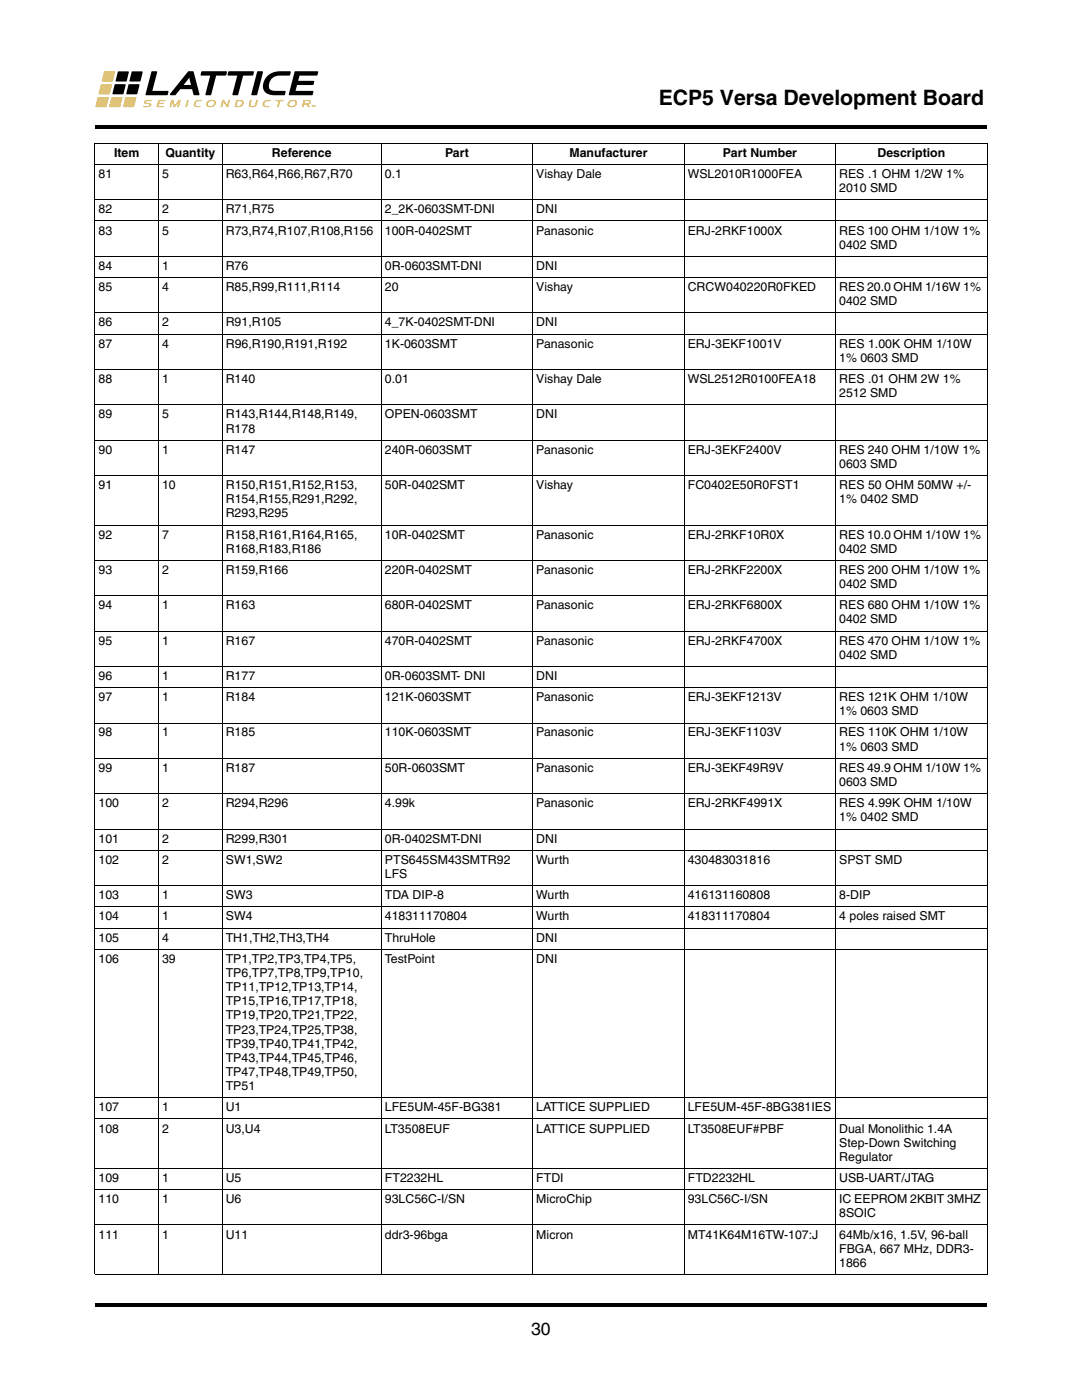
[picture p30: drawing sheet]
<svg xmlns="http://www.w3.org/2000/svg" width="216mm" height="279mm" viewBox="0 0 216 279" stroke-linecap="round" stroke-linejoin="round" font-family="sans-serif">
<defs><g id="words">
<text font-size="4.2" x="131.4" y="21">ECP5 Versa Development Board</text>
<text font-size="3.5" x="106" y="266.5">30</text>
<g font-size="2.5">
<text x="19.6" y="35.5">81</text>
<text x="22.8" y="31.3">Item</text>
<text x="32.3" y="35.5">5</text>
<text x="33" y="31.3">Quantity</text>
<text x="45" y="35.5">R63,R64,R66,R67,R70</text>
<text x="54.3" y="31.3">Reference</text>
<text x="76.8" y="35.5">0.1</text>
<text x="88.8" y="31.3">Part</text>
<text x="107" y="35.5">Vishay Dale</text>
<text x="113.6" y="31.3">Manufacturer</text>
<text x="137.2" y="35.5">WSL2010R1000FEA</text>
<text x="144.3" y="31.3">Part Number</text>
<text x="167.4" y="35.5">RES .1 OHM 1/2W 1%</text>
<text x="175.1" y="31.3">Description</text>
<text x="167.4" y="38.3">2010 SMD</text>
<text x="19.6" y="42.6">82</text>
<text x="19.6" y="46.8">83</text>
<text x="32.3" y="42.6">2</text>
<text x="32.3" y="46.8">5</text>
<text x="45" y="42.6">R71,R75</text>
<text x="45" y="46.8">R73,R74,R107,R108,R156</text>
<text x="76.8" y="42.6">2_2K-0603SMT-DNI</text>
<text x="76.8" y="46.8">100R-0402SMT</text>
<text x="107" y="42.6">DNI</text>
<text x="107" y="46.8">Panasonic</text>
<text x="137.2" y="46.8">ERJ-2RKF1000X</text>
<text x="167.4" y="46.8">RES 100 OHM 1/10W 1%</text>
<text x="19.6" y="53.8">84</text>
<text x="32.3" y="53.8">1</text>
<text x="45" y="53.8">R76</text>
<text x="76.8" y="53.8">0R-0603SMT-DNI</text>
<text x="107" y="53.8">DNI</text>
<text x="167.4" y="49.6">0402 SMD</text>
<text x="19.6" y="58.1">85</text>
<text x="32.3" y="58.1">4</text>
<text x="45" y="58.1">R85,R99,R111,R114</text>
<text x="76.8" y="58.1">20</text>
<text x="107" y="58.1">Vishay</text>
<text x="137.2" y="58.1">CRCW040220R0FKED</text>
<text x="167.4" y="58.1">RES 20.0 OHM 1/16W 1%</text>
<text x="19.6" y="65.2">86</text>
<text x="32.3" y="65.2">2</text>
<text x="45" y="65.2">R91,R105</text>
<text x="76.8" y="65.2">4_7K-0402SMT-DNI</text>
<text x="107" y="65.2">DNI</text>
<text x="167.4" y="60.9">0402 SMD</text>
<text x="19.6" y="69.4">87</text>
<text x="32.3" y="69.4">4</text>
<text x="45" y="69.4">R96,R190,R191,R192</text>
<text x="76.8" y="69.4">1K-0603SMT</text>
<text x="107" y="69.4">Panasonic</text>
<text x="137.2" y="69.4">ERJ-3EKF1001V</text>
<text x="167.4" y="69.4">RES 1.00K OHM 1/10W</text>
<text x="19.6" y="76.4">88</text>
<text x="32.3" y="76.4">1</text>
<text x="45" y="76.4">R140</text>
<text x="76.8" y="76.4">0.01</text>
<text x="107" y="76.4">Vishay Dale</text>
<text x="137.2" y="76.4">WSL2512R0100FEA18</text>
<text x="167.4" y="72.2">1% 0603 SMD</text>
<text x="167.4" y="76.4">RES .01 OHM 2W 1%</text>
<text x="19.6" y="83.5">89</text>
<text x="32.3" y="83.5">5</text>
<text x="45" y="83.5">R143,R144,R148,R149,</text>
<text x="76.8" y="83.5">OPEN-0603SMT</text>
<text x="107" y="83.5">DNI</text>
<text x="167.4" y="79.2">2512 SMD</text>
<text x="45" y="86.3">R178</text>
<text x="19.6" y="90.6">90</text>
<text x="32.3" y="90.6">1</text>
<text x="45" y="90.6">R147</text>
<text x="76.8" y="90.6">240R-0603SMT</text>
<text x="107" y="90.6">Panasonic</text>
<text x="137.2" y="90.6">ERJ-3EKF2400V</text>
<text x="167.4" y="90.6">RES 240 OHM 1/10W 1%</text>
<text x="167.4" y="93.4">0603 SMD</text>
<text x="19.6" y="97.6">91</text>
<text x="32.3" y="97.6">10</text>
<text x="45" y="97.6">R150,R151,R152,R153,</text>
<text x="45" y="100.4">R154,R155,R291,R292,</text>
<text x="76.8" y="97.6">50R-0402SMT</text>
<text x="107" y="97.6">Vishay</text>
<text x="137.2" y="97.6">FC0402E50R0FST1</text>
<text x="167.4" y="97.6">RES 50 OHM 50MW +/-</text>
<text x="167.4" y="100.4">1% 0402 SMD</text>
<text x="19.6" y="107.5">92</text>
<text x="32.3" y="107.5">7</text>
<text x="45" y="103.3">R293,R295</text>
<text x="45" y="107.5">R158,R161,R164,R165,</text>
<text x="76.8" y="107.5">10R-0402SMT</text>
<text x="107" y="107.5">Panasonic</text>
<text x="137.2" y="107.5">ERJ-2RKF10R0X</text>
<text x="167.4" y="107.5">RES 10.0 OHM 1/10W 1%</text>
<text x="45" y="110.3">R168,R183,R186</text>
<text x="167.4" y="110.3">0402 SMD</text>
<text x="19.6" y="114.5">93</text>
<text x="32.3" y="114.5">2</text>
<text x="45" y="114.5">R159,R166</text>
<text x="76.8" y="114.5">220R-0402SMT</text>
<text x="107" y="114.5">Panasonic</text>
<text x="137.2" y="114.5">ERJ-2RKF2200X</text>
<text x="167.4" y="114.5">RES 200 OHM 1/10W 1%</text>
<text x="167.4" y="117.3">0402 SMD</text>
<text x="19.6" y="121.6">94</text>
<text x="32.3" y="121.6">1</text>
<text x="45" y="121.6">R163</text>
<text x="76.8" y="121.6">680R-0402SMT</text>
<text x="107" y="121.6">Panasonic</text>
<text x="137.2" y="121.6">ERJ-2RKF6800X</text>
<text x="167.4" y="121.6">RES 680 OHM 1/10W 1%</text>
<text x="167.4" y="124.4">0402 SMD</text>
<text x="19.6" y="128.7">95</text>
<text x="32.3" y="128.7">1</text>
<text x="45" y="128.7">R167</text>
<text x="76.8" y="128.7">470R-0402SMT</text>
<text x="107" y="128.7">Panasonic</text>
<text x="137.2" y="128.7">ERJ-2RKF4700X</text>
<text x="167.4" y="128.7">RES 470 OHM 1/10W 1%</text>
<text x="167.4" y="131.5">0402 SMD</text>
<text x="19.6" y="135.7">96</text>
<text x="32.3" y="135.7">1</text>
<text x="45" y="135.7">R177</text>
<text x="76.8" y="135.7">0R-0603SMT- DNI</text>
<text x="107" y="135.7">DNI</text>
<text x="19.6" y="139.9">97</text>
<text x="32.3" y="139.9">1</text>
<text x="45" y="139.9">R184</text>
<text x="76.8" y="139.9">121K-0603SMT</text>
<text x="107" y="139.9">Panasonic</text>
<text x="137.2" y="139.9">ERJ-3EKF1213V</text>
<text x="167.4" y="139.9">RES 121K OHM 1/10W</text>
<text x="167.4" y="142.7">1% 0603 SMD</text>
<text x="19.6" y="147">98</text>
<text x="32.3" y="147">1</text>
<text x="45" y="147">R185</text>
<text x="76.8" y="147">110K-0603SMT</text>
<text x="107" y="147">Panasonic</text>
<text x="137.2" y="147">ERJ-3EKF1103V</text>
<text x="167.4" y="147">RES 110K OHM 1/10W</text>
<text x="167.4" y="149.8">1% 0603 SMD</text>
<text x="19.6" y="154.1">99</text>
<text x="32.3" y="154.1">1</text>
<text x="45" y="154.1">R187</text>
<text x="76.8" y="154.1">50R-0603SMT</text>
<text x="107" y="154.1">Panasonic</text>
<text x="137.2" y="154.1">ERJ-3EKF49R9V</text>
<text x="167.4" y="154.1">RES 49.9 OHM 1/10W 1%</text>
<text x="19.6" y="161.1">100</text>
<text x="32.3" y="161.1">2</text>
<text x="45" y="161.1">R294,R296</text>
<text x="76.8" y="161.1">4.99k</text>
<text x="107" y="161.1">Panasonic</text>
<text x="137.2" y="161.1">ERJ-2RKF4991X</text>
<text x="167.4" y="156.9">0603 SMD</text>
<text x="167.4" y="161.1">RES 4.99K OHM 1/10W</text>
<text x="167.4" y="163.9">1% 0402 SMD</text>
<text x="19.6" y="168.1">101</text>
<text x="19.6" y="172.4">102</text>
<text x="32.3" y="168.1">2</text>
<text x="32.3" y="172.4">2</text>
<text x="45" y="168.1">R299,R301</text>
<text x="45" y="172.4">SW1,SW2</text>
<text x="76.8" y="168.1">0R-0402SMT-DNI</text>
<text x="76.8" y="172.4">PTS645SM43SMTR92</text>
<text x="107" y="168.1">DNI</text>
<text x="107" y="172.4">Wurth</text>
<text x="137.2" y="172.4">430483031816</text>
<text x="167.4" y="172.4">SPST SMD</text>
<text x="19.6" y="179.5">103</text>
<text x="32.3" y="179.5">1</text>
<text x="45" y="179.5">SW3</text>
<text x="76.8" y="175.2">LFS</text>
<text x="76.8" y="179.5">TDA DIP-8</text>
<text x="107" y="179.5">Wurth</text>
<text x="137.2" y="179.5">416131160808</text>
<text x="167.4" y="179.5">8-DIP</text>
<text x="19.6" y="183.7">104</text>
<text x="32.3" y="183.7">1</text>
<text x="45" y="183.7">SW4</text>
<text x="76.8" y="183.7">418311170804</text>
<text x="107" y="183.7">Wurth</text>
<text x="137.2" y="183.7">418311170804</text>
<text x="167.4" y="183.7">4 poles raised SMT</text>
<text x="19.6" y="187.9">105</text>
<text x="32.3" y="187.9">4</text>
<text x="45" y="187.9">TH1,TH2,TH3,TH4</text>
<text x="76.8" y="187.9">ThruHole</text>
<text x="107" y="187.9">DNI</text>
<text x="19.6" y="192.2">106</text>
<text x="32.3" y="192.2">39</text>
<text x="45" y="192.2">TP1,TP2,TP3,TP4,TP5,</text>
<text x="45" y="195">TP6,TP7,TP8,TP9,TP10,</text>
<text x="45" y="197.8">TP11,TP12,TP13,TP14,</text>
<text x="76.8" y="192.2">TestPoint</text>
<text x="107" y="192.2">DNI</text>
<text x="45" y="200.6">TP15,TP16,TP17,TP18,</text>
<text x="45" y="203.4">TP19,TP20,TP21,TP22,</text>
<text x="45" y="206.3">TP23,TP24,TP25,TP38,</text>
<text x="45" y="209.1">TP39,TP40,TP41,TP42,</text>
<text x="45" y="211.9">TP43,TP44,TP45,TP46,</text>
<text x="45" y="214.7">TP47,TP48,TP49,TP50,</text>
<text x="19.6" y="221.8">107</text>
<text x="32.3" y="221.8">1</text>
<text x="45" y="217.6">TP51</text>
<text x="45" y="221.8">U1</text>
<text x="76.8" y="221.8">LFE5UM-45F-BG381</text>
<text x="107" y="221.8">LATTICE SUPPLIED</text>
<text x="137.2" y="221.8">LFE5UM-45F-8BG381IES</text>
<text x="19.6" y="226">108</text>
<text x="32.3" y="226">2</text>
<text x="45" y="226">U3,U4</text>
<text x="76.8" y="226">LT3508EUF</text>
<text x="107" y="226">LATTICE SUPPLIED</text>
<text x="137.2" y="226">LT3508EUF#PBF</text>
<text x="167.4" y="226">Dual Monolithic 1.4A</text>
<text x="167.4" y="228.8">Step-Down Switching</text>
<text x="167.4" y="231.7">Regulator</text>
<text x="19.6" y="235.9">109</text>
<text x="32.3" y="235.9">1</text>
<text x="45" y="235.9">U5</text>
<text x="76.8" y="235.9">FT2232HL</text>
<text x="107" y="235.9">FTDI</text>
<text x="137.2" y="235.9">FTD2232HL</text>
<text x="167.4" y="235.9">USB-UART/JTAG</text>
<text x="19.6" y="240.1">110</text>
<text x="32.3" y="240.1">1</text>
<text x="45" y="240.1">U6</text>
<text x="76.8" y="240.1">93LC56C-I/SN</text>
<text x="107" y="240.1">MicroChip</text>
<text x="137.2" y="240.1">93LC56C-I/SN</text>
<text x="167.4" y="240.1">IC EEPROM 2KBIT 3MHZ</text>
<text x="167.4" y="243">8SOIC</text>
<text x="19.6" y="247.2">111</text>
<text x="32.3" y="247.2">1</text>
<text x="45" y="247.2">U11</text>
<text x="76.8" y="247.2">ddr3-96bga</text>
<text x="107" y="247.2">Micron</text>
<text x="137.2" y="247.2">MT41K64M16TW-107:J</text>
<text x="167.4" y="247.2">64Mb/x16, 1.5V, 96-ball</text>
<text x="167.4" y="250">FBGA, 667 MHz, DDR3-</text>
<text x="167.4" y="252.8">1866</text>
</g>
</g></defs>
<path d="M19 25.1h177.8v.7h-177.8zM19 260h177.8v.7h-177.8z" fill="#000"/>
<path d="M19 14.2h44.5v7.2h-44.5z" fill="#fff"/>
<g fill="#000">
<path d="M30.3 14.3l.9-.1 .2 .2-1 3.7 3.1 .1 .1 .2-.2 .6-4.3-.1zM40.2 14.3l4.9-.1 .2 .2-.2 .7h-2l-1 3.9h-.9l-.2-.1 1-3.8h-1.9l-.1-.2zM45.6 14.3l4.9-.1 .2 .2-.2 .6-.1 .1h-1.9l-1 3.9h-1l-.1-.1 .9-3.8h-1.8l-.1-.2zM51.4 14.3l.9-.1 .2 .2-1.2 4.5-.1 .1h-.9l-.2-.2zM53.5 15a5.8 5.8 0 0 1 4.4-.8l.1 .2-.3 .7a4.7 4.7 0 0 0-3.2 .4 1.69 1.69 0 0 0-.5 2.4l.6 .2 2.3 .1 .1 .2-.3 .6a6.5 6.5 0 0 1-3.3-.3 1.89 1.89 0 0 1-.6-2.7zM58.8 14.3h4.7l-.1 .7-.2 .1h-3.4l-.3 1h3l.2 .2-.1 .5-.2 .2h-3.1l-.3 1.1 3.4 .1 .1 .2-.2 .6-4.6-.1z"/>
<path d="M37.8 15.5l.3 1.5h-1.5zM37.5 14.3l-3.6 4.4 .1 .3h1l1-1.2h2.3l.4 1.2 1.1-.1-1.2-4.6-.1-.1z"/>
</g>
<g fill="#ffc222">
<path d="M20.8 14.3h2.1l-.4 1.9h-2.2z"/>
<path d="M20.2 16.8l2.1 .1-.5 1.9h-2.1z"/>
<path d="M19.5 19.4h2.2l-.5 1.9h-2.1z"/>
</g>
<path d="M23.6 14.3h2.1l-.5 1.9h-2.1zM22.9 16.8l2.1 .1-.4 1.9h-2.1z" fill="#000"/>
<path d="M22.3 19.4h2.1l-.4 1.9h-2.2z" fill="#ffc222"/>
<path d="M25.7 16.8l2.1 .1-.4 1.9h-2.2zM26.3 14.3h2.1l-.4 1.9h-2.1z" fill="#000"/>
<g fill="#ffc222">
<path d="M25.1 19.4h2.1l-.5 1.9h-2.1z"/>
<path d="M28.9 20.1l.6-.2 .8 .1v.2h-1l-.2 .2 .1 .1 1 .2-.1 .5-.6 .2h-.9v-.3h1l.3-.2-.1-.1-1-.2z"/>
<path d="M31.6 20h1.4l-.1 .2h-1l-.1 .3 1 .1-.1 .2h-1l-.1 .3h1.1v.3h-1.5z"/>
<path d="M34.2 20h.4l.3 1.1 .8-1.1h.4l-.4 1.4h-.3l.2-.9-.7 .9h-.3l-.2-1-.3 1h-.3z"/>
<path d="M37.4 20h.3l-.4 1.4h-.3z"/>
<path d="M38.8 20.4a1.67 1.67 0 0 1 1.5-.4v.2h-.6a.62 .62 0 0 0-.7 .8l1 .1-.1 .3a1.08 1.08 0 0 1-1.2-.4z"/>
<path d="M44.4 20h.3l.6 1 .3-1h.3l-.4 1.4h-.3l-.6-1.1-.3 1.1h-.3z"/>
<path d="M49.9 20h.3l-.2 1 .1 .1a.58 .58 0 0 0 .8-.3l.2-.8 .3-.1-.1 .9a.95 .95 0 0 1-1.7 .2z"/>
<path d="M52.5 20.4a1.67 1.67 0 0 1 1.6-.4l-.1 .2h-.6a.62 .62 0 0 0-.6 .8l.9 .1v.3a1.08 1.08 0 0 1-1.3-.4z"/>
<path d="M55 20h1.6l-.1 .2h-.6l-.3 1.2h-.3l.3-1.2h-.6z"/>
<path d="M62.1 21h.4l-.2 .4z"/>
<path d="M62.5 21l.2 .3 .2-.3v.4l-.1-.2-.1 .2-.1-.2-.1 .2z"/>
<path d="M41.6 20.4a.54 .54 0 0 1 .8-.3 .54 .54 0 0 1 .2 .8 .56 .56 0 0 1-.6 .3 .56 .56 0 0 1-.5-.5zM41.3 20.3l-.2 .6a.99 .99 0 0 0 1.1 .6 .99 .99 0 0 0 .8-.8l.1-.2a.96 .96 0 0 0-.9-.6 .96 .96 0 0 0-.9 .4z"/>
<path d="M47.4 20.2h.6a.53 .53 0 0 1 .2 .7 .53 .53 0 0 1-.6 .2h-.4zM47.2 20l-.4 1.4a1.39 1.39 0 0 0 1.8-.7l-.1-.5a1.51 1.51 0 0 0-1.3-.3z"/>
<path d="M57.8 20.4a.54 .54 0 0 1 .8-.3 .54 .54 0 0 1 .2 .8 .56 .56 0 0 1-.6 .3 .56 .56 0 0 1-.5-.5zM57.5 20.3l-.1 .6a.99 .99 0 0 0 1 .6 .99 .99 0 0 0 .8-.8l.1-.2a.96 .96 0 0 0-.9-.6 .96 .96 0 0 0-.9 .4z"/>
<path d="M60.9 20.2h.7l.1 .2-.2 .2h-.8zM60.6 20l-.4 1.4h.3l.2-.5h.3l.5 .5h.3l-.3-.6a.47 .47 0 0 0 .6-.5 .47 .47 0 0 0-.7-.4z"/>
</g>
<g fill="none" stroke="#000" stroke-width=".2">
<path d="M18.9 28.6h178.1M18.9 32.8h178.1M18.9 39.9h178.1M18.9 28.6v225.7M31.6 28.5v225.9M44.3 28.5v225.9M76.1 28.5v225.9M106.3 28.5v225.9M136.5 28.5v225.9M166.8 28.5v225.9M197 28.6v225.7M18.9 44.1h178.1"/>
<path d="M18.9 51.1h178.1M18.9 55.4h178.1M18.9 62.4h178.1M18.9 66.7h178.1M18.9 73.7h178.1M18.9 80.8h178.1M18.9 87.8h178.1M18.9 94.9h178.1M18.9 104.8h178.1M18.9 111.8h178.1M18.9 118.9h178.1M18.9 125.9h178.1"/>
<path d="M18.9 133h178.1M18.9 137.2h178.1M18.9 144.3h178.1M18.9 151.3h178.1M18.9 158.4h178.1M18.9 165.5h178.1M18.9 169.7h178.1M18.9 176.7h178.1M18.9 181h178.1M18.9 185.2h178.1M18.9 189.4h178.1M18.9 219.1h178.1"/>
<path d="M18.9 223.3h178.1M18.9 233.2h178.1M18.9 237.4h178.1M18.9 244.5h178.1M18.9 254.4h178.1"/>
</g>
<use href="#words"/>
</svg>
